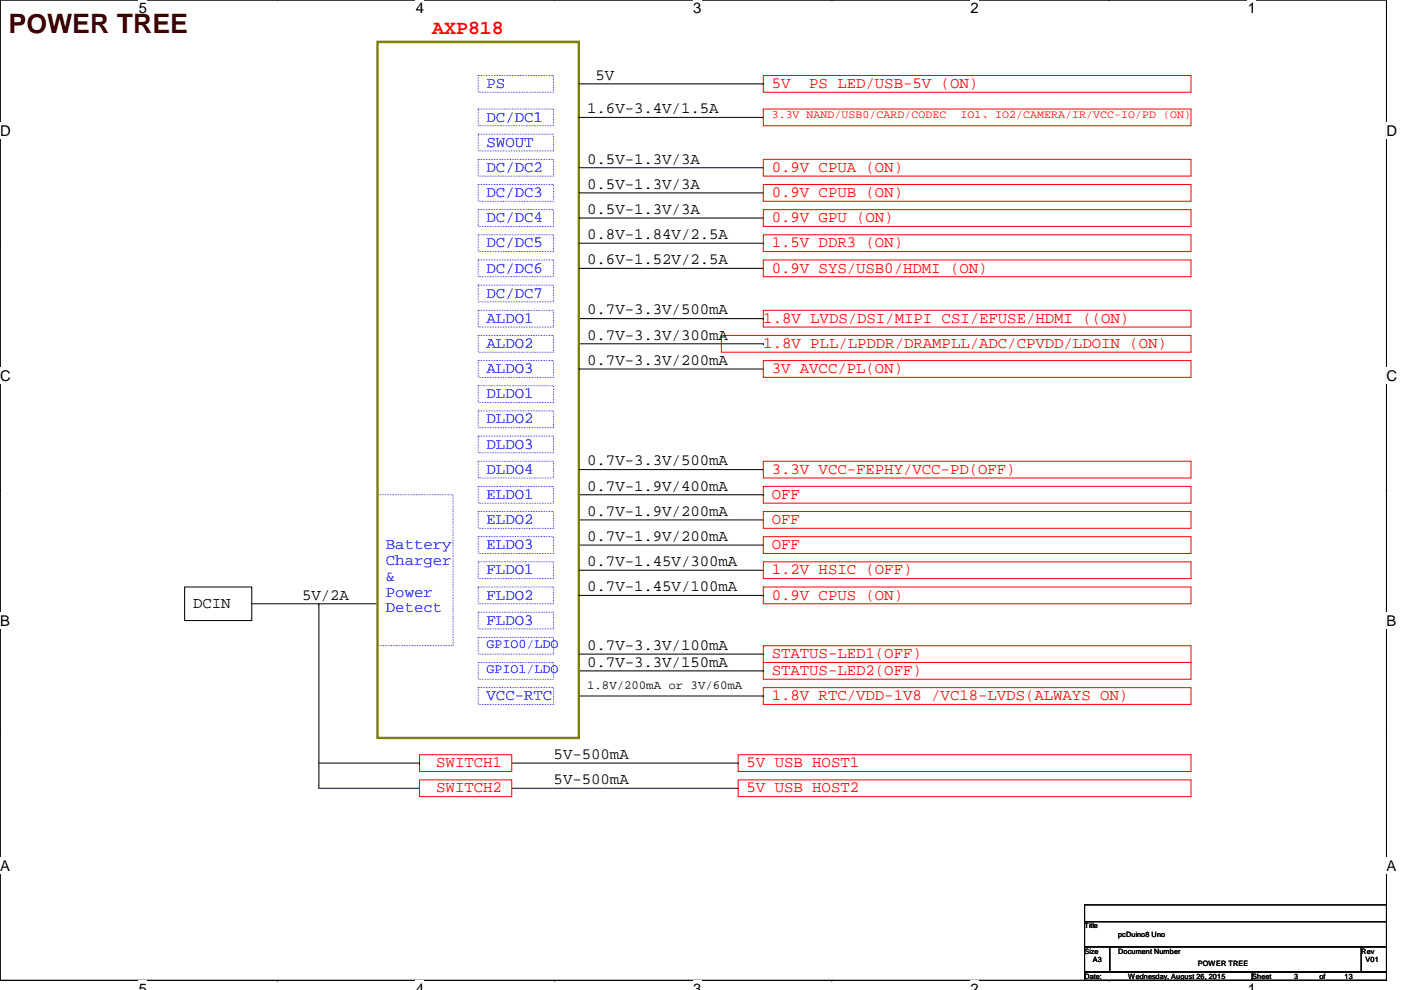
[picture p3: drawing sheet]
<svg xmlns="http://www.w3.org/2000/svg" width="297mm" height="210mm" viewBox="0 0 297 210" stroke-linecap="round" stroke-linejoin="round" font-family="sans-serif">
<defs><g id="words">
<text font-size="5.7" fill="#400000" x="1.8" y="7.1">POWER TREE</text>
<text font-size="4.2" fill="#f00" x="91.6" y="7.1">AXP818</text>
<g font-size="3.3">
<text x="126.3" y="16.9">5V</text>
<text x="124.5" y="24">1.6V-3.4V/1.5A</text>
<text x="124.5" y="34.7">0.5V-1.3V/3A</text>
<text x="124.5" y="40">0.5V-1.3V/3A</text>
<text x="124.5" y="45.3">0.5V-1.3V/3A</text>
<text x="124.5" y="50.7">0.8V-1.84V/2.5A</text>
<text x="124.5" y="56">0.6V-1.52V/2.5A</text>
<text x="124.5" y="66.7">0.7V-3.3V/500mA</text>
<text x="124.5" y="72">0.7V-3.3V/300mA</text>
<text x="124.5" y="77.3">0.7V-3.3V/200mA</text>
<text x="124.5" y="98.7">0.7V-3.3V/500mA</text>
<text x="124.5" y="104">0.7V-1.9V/400mA</text>
<text x="124.5" y="109.3">0.7V-1.9V/200mA</text>
<text x="124.5" y="114.7">0.7V-1.9V/200mA</text>
<text x="124.5" y="120">0.7V-1.45V/300mA</text>
<text x="124.5" y="125.3">0.7V-1.45V/100mA</text>
<text x="40.9" y="128.9">DCIN</text>
<text x="64" y="127.1">5V/2A</text>
<text x="124.5" y="137.8">0.7V-3.3V/100mA</text>
<text x="124.5" y="141.4">0.7V-3.3V/150mA</text>
<text x="117.4" y="160.9">5V-500mA</text>
<text x="117.4" y="166.2">5V-500mA</text>
</g>
<g font-size="3.3" fill="#00f">
<text x="103.2" y="18.7">PS</text>
<text x="103.2" y="25.8">DC/DC1</text>
<text x="103.2" y="31.1">SWOUT</text>
<text x="103.2" y="36.4">DC/DC2</text>
<text x="103.2" y="41.8">DC/DC3</text>
<text x="103.2" y="47.1">DC/DC4</text>
<text x="103.2" y="52.5">DC/DC5</text>
<text x="103.2" y="57.8">DC/DC6</text>
<text x="103.2" y="63.1">DC/DC7</text>
<text x="103.2" y="68.5">ALDO1</text>
<text x="103.2" y="73.8">ALDO2</text>
<text x="103.2" y="79.1">ALDO3</text>
<text x="103.2" y="84.5">DLDO1</text>
<text x="103.2" y="89.8">DLDO2</text>
<text x="103.2" y="95.1">DLDO3</text>
<text x="103.2" y="100.5">DLDO4</text>
<text x="103.2" y="105.8">ELDO1</text>
<text x="103.2" y="111.1">ELDO2</text>
<text x="81.8" y="116.5">Battery</text>
<text x="81.8" y="119.8">Charger</text>
<text x="103.2" y="116.5">ELDO3</text>
<text x="81.8" y="123.1">&amp;</text>
<text x="103.2" y="121.8">FLDO1</text>
<text x="81.8" y="126.5">Power</text>
<text x="81.8" y="129.8">Detect</text>
<text x="103.2" y="127.1">FLDO2</text>
<text x="103.2" y="132.5">FLDO3</text>
<text x="103.2" y="148.5">VCC-RTC</text>
</g>
<g font-size="3.3" fill="#f00">
<text x="163.6" y="18.7">5V</text>
<text x="171.6" y="18.7">PS LED/USB-5V (ON)</text>
<text x="163.6" y="41.8">0.9V CPUB (ON)</text>
<text x="163.6" y="36.4">0.9V CPUA (ON)</text>
<text x="163.6" y="47.1">0.9V GPU (ON)</text>
<text x="163.6" y="52.5">1.5V DDR3 (ON)</text>
<text x="163.6" y="57.8">0.9V SYS/USB0/HDMI (ON)</text>
<text x="161.8" y="68.5">1.8V LVDS/DSI/MIPI CSI/EFUSE/HDMI ((ON)</text>
<text x="161.8" y="73.8">1.8V PLL/LPDDR/DRAMPLL/ADC/CPVDD/LDOIN (ON)</text>
<text x="163.6" y="79.1">3V AVCC/PL(ON)</text>
<text x="163.6" y="100.5">3.3V VCC-FEPHY/VCC-PD(OFF)</text>
<text x="163.6" y="105.8">OFF</text>
<text x="163.6" y="111.1">OFF</text>
<text x="163.6" y="116.5">OFF</text>
<text x="163.6" y="121.8">1.2V HSIC (OFF)</text>
<text x="163.6" y="127.1">0.9V CPUS (ON)</text>
<text x="163.6" y="143.1">STATUS-LED2(OFF)</text>
<text x="163.6" y="139.6">STATUS-LED1(OFF)</text>
<text x="163.6" y="148.5">1.8V RTC/VDD-1V8 /VC18-LVDS(ALWAYS ON)</text>
<text x="92.5" y="162.7">SWITCH1</text>
<text x="158.3" y="162.7">5V USB HOST1</text>
<text x="92.5" y="168">SWITCH2</text>
<text x="158.3" y="168">5V USB HOST2</text>
</g>
<g font-size="3.1">
<text x="29.4" y="2.8">5</text>
<text x="88.2" y="2.8">4</text>
<text x="147" y="2.8">3</text>
<text x="205.7" y="2.8">2</text>
<text x="264.5" y="2.8">1</text>
<text x="0" y="28.7">D</text>
<text x="294" y="28.7">D</text>
<text x="0" y="80.7">C</text>
<text x="294" y="80.7">C</text>
<text x="0" y="132.7">B</text>
<text x="294" y="132.7">B</text>
<text x="0" y="184.6">A</text>
<text x="294" y="184.6">A</text>
<text x="29.4" y="210.7">5</text>
<text x="88.2" y="210.7">4</text>
<text x="147" y="210.7">3</text>
<text x="205.7" y="210.7">2</text>
<text x="264.5" y="210.7">1</text>
</g>
<g font-size="2.8" fill="#00f">
<text x="103.2" y="137.4">GPIO0/LDO</text>
<text x="103.2" y="142.7">GPIO1/LDO</text>
</g>
<text font-size="2.6" x="124.5" y="146.1">1.8V/200mA or 3V/60mA</text>
<g font-size="2.5" fill="#f00">
<text x="163.6" y="25.1">3.3V NAND/USB0/CARD/CODEC</text>
<text x="203.6" y="25.1">IO1、IO2/CAMERA/IR/VCC-IO/PD (ON)</text>
</g>
<g font-size="1.6">
<text x="230" y="196.8">Title</text>
<text x="230" y="202.2">Size</text>
<text x="231.7" y="204">A3</text>
<text x="237.1" y="202.2">Document Number</text>
<text x="237.1" y="198.6">pcDuino8 Uno</text>
<text x="288.6" y="202.2">Rev</text>
<text x="289.5" y="204">V01</text>
<text x="230" y="207.5">Date:</text>
<text x="239.2" y="207.5">Wednesday, August 26, 2015</text>
<text x="254" y="204.9">POWER TREE</text>
<text x="265.5" y="207.5">Sheet</text>
<text x="274.4" y="207.5">3</text>
<text x="279.7" y="207.5">of</text>
<text x="285.1" y="207.5">13</text>
</g>
</g></defs>
<path d="M0 0h294v207.9h-294z" fill="none" stroke="#000" stroke-width=".21"/>
<g fill="#fff">
<path d="M29.4 0h1.8v3.5h-1.8z"/>
<path d="M29.4 207.9h1.8v2h-1.8z"/>
</g>
<path d="M58.8 0h.1M58.8 207.9h.1" fill="none" stroke="#000" stroke-width=".21"/>
<g fill="#fff">
<path d="M88.2 0h1.7v3.5h-1.7z"/>
<path d="M88.2 207.9h1.7v2h-1.7z"/>
</g>
<path d="M117.6 0h.1M117.6 207.9h.1" fill="none" stroke="#000" stroke-width=".21"/>
<g fill="#fff">
<path d="M147 0h1.7v3.5h-1.7z"/>
<path d="M147 207.9h1.7v2h-1.7z"/>
</g>
<path d="M176.4 0h.1M176.4 207.9h.1" fill="none" stroke="#000" stroke-width=".21"/>
<g fill="#fff">
<path d="M205.7 0h1.8v3.5h-1.8z"/>
<path d="M205.7 207.9h1.8v2h-1.8z"/>
</g>
<path d="M235.2 0h.1M235.2 207.9h.1" fill="none" stroke="#000" stroke-width=".21"/>
<g fill="#fff">
<path d="M264.5 0h1.8v3.5h-1.8z"/>
<path d="M264.5 207.9h1.8v2h-1.8z"/>
<path d="M0 26h2.3v3.4h-2.3z"/>
<path d="M294 26h2.2v3.4h-2.2z"/>
<path d="M0 77.9h2.3v3.5h-2.3z"/>
<path d="M294 77.9h2.2v3.5h-2.2z"/>
</g>
<path d="M0 51.9h.1M294 51.9h.1" fill="none" stroke="#000" stroke-width=".21"/>
<g fill="#fff">
<path d="M0 129.9h2.1v3.4h-2.1z"/>
<path d="M294 129.9h2v3.4h-2z"/>
</g>
<path d="M0 103.9h.1M294 103.9h.1" fill="none" stroke="#000" stroke-width=".21"/>
<g fill="#fff">
<path d="M0 181.8h2.1v3.5h-2.1z"/>
<path d="M294 181.8h2v3.5h-2z"/>
</g>
<g fill="none" stroke="#000" stroke-width=".21">
<path d="M122.7 17.8h39.1M161.8 17.8h.1M122.7 24.9h39.1M122.7 35.6h39.1M161.8 24.9h.1M161.8 35.6h.1M122.7 51.6h39.1M122.7 56.9h39.1M122.7 40.9h39.1M122.7 46.2h39.1M161.8 51.6h.1M161.8 56.9h.1"/>
<path d="M161.8 40.9h.1M161.8 46.2h.1M122.7 67.6h39.1M122.7 72.9h39.1M122.7 78.2h39.1M161.8 67.6h.1M161.8 72.9h.1M161.8 78.2h.1M122.7 99.6h39.1M161.8 99.6h.1M122.7 104.9h39.1M122.7 110.2h39.1"/>
<path d="M122.7 115.6h39.1M161.8 104.9h.1M161.8 110.2h.1M161.8 115.6h.1M39.2 124.5h14.2v7.1h-14.2zM53.4 128h26.6M67.6 128h.1M67.6 128v39.1h21.3M80 128h.1M122.7 120.9h39.1M122.7 126.2h39.1M122.7 138.7h39.1"/>
<path d="M161.8 120.9h.1M161.8 126.2h.1M161.8 138.7h.1M0 155.9h.1M122.7 142.2h39.1M122.7 147.6h39.1M161.8 142.2h.1M161.8 147.6h.1M294 155.9h.1M67.6 161.8h21.3M88.9 161.8h.1M88.9 167.1h.1"/>
<path d="M108.5 161.8h48M108.5 167.1h48M156.5 161.8h.1M156.5 167.1h.1M230 191.9h64v3.5h-64zM230 195.4h64v5.3h-64zM230 200.7h5.3v5.4h-5.3zM230 206.1h35.5v1.8h-35.5zM235.3 200.7h53.3v5.4h-53.3zM265.5 206.1h28.5v1.8h-28.5zM288.6 200.7h5.4v5.4h-5.4z"/>
</g>
<g fill="none" stroke="#00f" stroke-width=".21" stroke-dasharray="0 .3">
<path d="M101.4 16h16v3.6h-16zM101.4 28.4h16v3.6h-16zM101.4 23.1h16v3.6h-16zM101.4 33.8h16v3.5h-16zM101.4 39.1h16v3.6h-16zM101.4 49.8h16v3.5h-16zM101.4 55.1h16v3.6h-16zM101.4 44.4h16v3.6h-16zM101.4 65.8h16v3.5h-16zM101.4 71.1h16v3.6h-16zM101.4 76.5h16v3.5h-16zM101.4 60.5h16v3.5h-16z"/>
<path d="M101.4 81.8h16v3.5h-16zM101.4 87.1h16v3.6h-16zM101.4 92.5h16v3.5h-16zM101.4 97.8h16v3.5h-16zM80 104.9h16.1v32h-16.1zM101.4 103.1h16v3.6h-16zM101.4 108.5h16v3.5h-16zM101.4 113.8h16v3.5h-16zM101.4 119.1h16v3.6h-16zM101.4 124.5h16v3.5h-16zM101.4 135.1h16v3.6h-16zM101.4 129.8h16v3.5h-16z"/>
<path d="M101.4 140.5h16v3.5h-16zM101.4 145.8h16v3.6h-16z"/>
</g>
<g fill="none" stroke="#f00" stroke-width=".21">
<path d="M161.8 16h90.7v3.6h-90.7zM161.8 23.1h90.7v3.6h-90.7zM161.8 33.8h90.7v3.5h-90.7zM161.8 39.1h90.7v3.6h-90.7zM161.8 49.8h90.7v3.5h-90.7zM161.8 55.1h90.7v3.6h-90.7zM161.8 44.4h90.7v3.6h-90.7zM152.9 71.1h99.6v3.6h-99.6zM161.8 65.8h90.7v3.5h-90.7zM161.8 76.5h90.7v3.5h-90.7zM161.8 97.8h90.7v3.5h-90.7zM161.8 103.1h90.7v3.6h-90.7z"/>
<path d="M161.8 108.5h90.7v3.5h-90.7zM161.8 113.8h90.7v3.5h-90.7zM161.8 119.1h90.7v3.6h-90.7zM161.8 124.5h90.7v3.5h-90.7zM161.8 136.9h90.7v3.6h-90.7zM161.8 140.5h90.7v3.5h-90.7zM161.8 145.8h90.7v3.6h-90.7zM88.9 160h19.6v3.6h-19.6zM88.9 165.4h19.6v3.5h-19.6zM156.5 160h96v3.6h-96zM156.5 165.4h96v3.5h-96z"/>
</g>
<path d="M80 8.9h42.7v147.6h-42.7z" fill="none" stroke="#808000" stroke-width=".51"/>
<use href="#words"/>
</svg>
